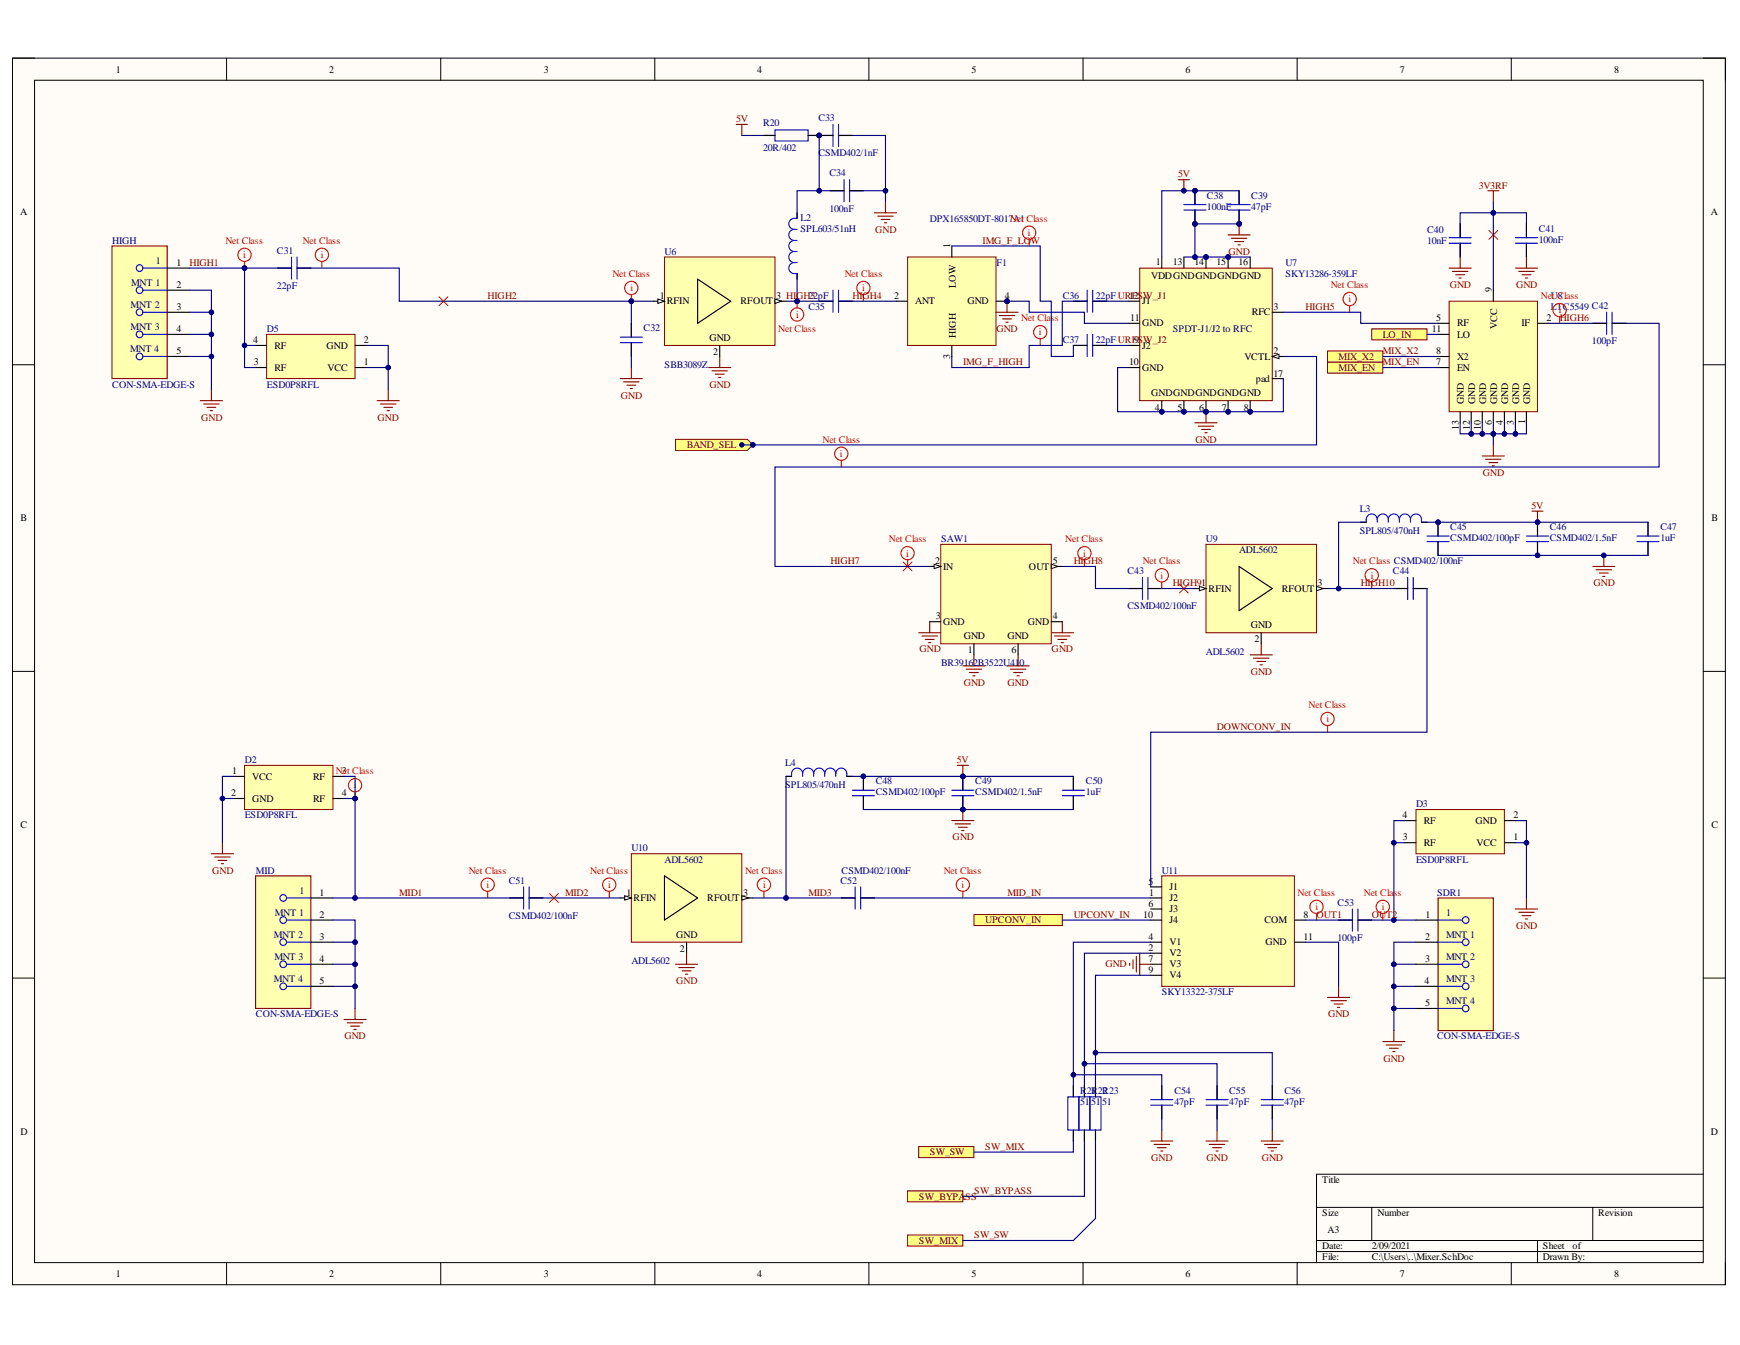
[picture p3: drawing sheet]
<svg xmlns="http://www.w3.org/2000/svg" width="279mm" height="216mm" viewBox="0 0 279 216" stroke-linecap="round" stroke-linejoin="round" font-family="sans-serif">
<defs><g id="words">
<g font-size="1.6">
<text x="18.6" y="11.7">1</text>
<text x="52.8" y="11.7">2</text>
<text x="87.4" y="11.7">3</text>
<text x="121.6" y="11.7">4</text>
<text x="156" y="11.7">5</text>
<text x="190.3" y="11.7">6</text>
<text x="224.8" y="11.7">7</text>
<text x="259.2" y="11.7">8</text>
<text x="3.2" y="34.5">A</text>
<text x="274.7" y="34.5">A</text>
<text x="152.5" y="39.8" transform="rotate(-90 152.5 39.8)">1</text>
<text x="28.3" y="42.7">1</text>
<text x="28.3" y="46.2">2</text>
<text x="153.5" y="46.2" transform="rotate(-90 153.5 46.2)">LOW</text>
<text x="184.8" y="44.8">VDDGNDGNDGNDGND</text>
<text x="185.6" y="42.5">1</text>
<text x="188.3" y="42.5">13</text>
<text x="191.8" y="42.5">14</text>
<text x="195.3" y="42.5">15</text>
<text x="198.9" y="42.5">16</text>
<text x="239.6" y="46.9" transform="rotate(-90 239.6 46.9)">9</text>
<text x="28.3" y="49.8">3</text>
<text x="28.3" y="53.3">4</text>
<text x="106" y="48">1</text>
<text x="107.1" y="48.9">RFIN</text>
<text x="118.9" y="48.9">RFOUT</text>
<text x="124.6" y="48">3 HIGH232pF</text>
<text x="143.6" y="48">2</text>
<text x="147" y="48.9">ANT</text>
<text x="155.3" y="48.9">GND</text>
<text x="161.3" y="48">4</text>
<text x="181.5" y="51.6">11</text>
<text x="183.4" y="52.4">GND</text>
<text x="183.4" y="48.9">J1</text>
<text x="201" y="50.6">RFC</text>
<text x="204.5" y="49.8">3</text>
<text x="229.9" y="53.3">11</text>
<text x="230.6" y="51.6">5</text>
<text x="234" y="52.4">RF</text>
<text x="240.4" y="52.8" transform="rotate(-90 240.4 52.8)">VCC</text>
<text x="244.3" y="52.4">IF</text>
<text x="248.4" y="51.6">2</text>
<text x="28.3" y="56.9">5</text>
<text x="40.7" y="55.1">4</text>
<text x="40.8" y="58.7">3</text>
<text x="44.1" y="59.5">RF</text>
<text x="44.1" y="56">RF</text>
<text x="52.4" y="56">GND</text>
<text x="52.6" y="59.5">VCC</text>
<text x="58.4" y="58.7">1</text>
<text x="58.4" y="55.1">2</text>
<text x="113.9" y="54.7">GND</text>
<text x="114.5" y="57.1">2</text>
<text x="152.5" y="57.6" transform="rotate(-90 152.5 57.6)">3</text>
<text x="153.5" y="54.2" transform="rotate(-90 153.5 54.2)">HIGH</text>
<text x="181.3" y="58.7">10</text>
<text x="183.4" y="56">J2</text>
<text x="183.4" y="59.5">GND</text>
<text x="199.8" y="57.7">VCTL</text>
<text x="204.5" y="56.9">2</text>
<text x="230.6" y="56.9">8</text>
<text x="230.6" y="58.7">7</text>
<text x="234" y="54.2">LO</text>
<text x="234" y="57.7">X2</text>
<text x="234" y="59.5">EN</text>
<text x="184.8" y="63.6">GNDGNDGNDGNDGND</text>
<text x="185.4" y="65.9">4</text>
<text x="189.1" y="65.9">5</text>
<text x="192.5" y="65.9">6</text>
<text x="196.2" y="65.9">7</text>
<text x="199.7" y="65.9">8</text>
<text x="201.7" y="61.3">pad</text>
<text x="204.5" y="60.4">17</text>
<text x="235.1" y="64.8" transform="rotate(-90 235.1 64.8)">GND</text>
<text x="236.9" y="64.8" transform="rotate(-90 236.9 64.8)">GND</text>
<text x="238.6" y="64.8" transform="rotate(-90 238.6 64.8)">GND</text>
<text x="240.4" y="64.8" transform="rotate(-90 240.4 64.8)">GND</text>
<text x="242.2" y="64.8" transform="rotate(-90 242.2 64.8)">GND</text>
<text x="244" y="64.8" transform="rotate(-90 244 64.8)">GND</text>
<text x="245.7" y="64.8" transform="rotate(-90 245.7 64.8)">GND</text>
<text x="234.2" y="69" transform="rotate(-90 234.2 69)">13</text>
<text x="236" y="69.1" transform="rotate(-90 236 69.1)">12</text>
<text x="237.8" y="69.1" transform="rotate(-90 237.8 69.1)">10</text>
<text x="239.6" y="68.2" transform="rotate(-90 239.6 68.2)">6</text>
<text x="241.3" y="68.2" transform="rotate(-90 241.3 68.2)">4</text>
<text x="243.1" y="68.2" transform="rotate(-90 243.1 68.2)">3</text>
<text x="244.9" y="68.1" transform="rotate(-90 244.9 68.1)">1</text>
<text x="3.3" y="83.7">B</text>
<text x="274.8" y="83.7">B</text>
<text x="150.2" y="90.5">2</text>
<text x="151.4" y="91.5">IN</text>
<text x="165.2" y="91.5">OUT</text>
<text x="169" y="90.5">5</text>
<text x="194.1" y="95">RFIN</text>
<text x="205.8" y="95">RFOUT</text>
<text x="211.6" y="94.1">3</text>
<text x="150.3" y="99.4">3</text>
<text x="151.4" y="100.3">GND</text>
<text x="165.1" y="100.3">GND</text>
<text x="169" y="99.4">4</text>
<text x="200.8" y="100.8">GND</text>
<text x="154.7" y="102.6">GND</text>
<text x="155.4" y="104.9">1</text>
<text x="161.8" y="102.6">GND</text>
<text x="162.4" y="104.9">6</text>
<text x="201.4" y="103.1">2</text>
<text x="37.3" y="124.3">1</text>
<text x="40.5" y="125.2">VCC</text>
<text x="50.3" y="125.2">RF</text>
<text x="37.1" y="127.8">2</text>
<text x="40.5" y="128.7">GND</text>
<text x="50.3" y="128.7">RF</text>
<text x="54.9" y="127.8">4</text>
<text x="225.2" y="131.4">4</text>
<text x="243" y="131.4">2</text>
<text x="3.3" y="132.9">C</text>
<text x="225.3" y="134.9">3</text>
<text x="228.7" y="135.8">RF</text>
<text x="228.7" y="132.3">RF</text>
<text x="236.9" y="132.3">GND</text>
<text x="237.1" y="135.8">VCC</text>
<text x="243" y="134.9">1</text>
<text x="274.8" y="132.9">C</text>
<text x="51.3" y="143.8">1</text>
<text x="100.6" y="143.8">1</text>
<text x="119.3" y="143.8">3</text>
<text x="184.4" y="142">5</text>
<text x="184.5" y="143.8">1</text>
<text x="187.8" y="142.9">J1</text>
<text x="51.3" y="147.3">2</text>
<text x="101.7" y="144.6">RFIN</text>
<text x="113.6" y="144.6">RFOUT</text>
<text x="183.6" y="147.3">10</text>
<text x="184.4" y="145.6">6</text>
<text x="187.8" y="144.6">J2</text>
<text x="187.8" y="146.4">J3</text>
<text x="187.8" y="148.2">J4</text>
<text x="203" y="148.2">COM</text>
<text x="209.3" y="147.3">8</text>
<text x="228.9" y="147.3">1</text>
<text x="51.3" y="150.9">3</text>
<text x="51.3" y="154.4">4</text>
<text x="108.6" y="150.5">GND</text>
<text x="109.2" y="152.8">2</text>
<text x="184.4" y="152.7">2</text>
<text x="184.4" y="150.9">4</text>
<text x="184.4" y="154.4">7</text>
<text x="187.8" y="153.5">V2</text>
<text x="187.8" y="151.7">V1</text>
<text x="187.8" y="155.3">V3</text>
<text x="203.2" y="151.7">GND</text>
<text x="209.3" y="150.9">11</text>
<text x="228.8" y="150.9">2</text>
<text x="228.8" y="154.4">3</text>
<text x="51.3" y="158">5</text>
<text x="184.4" y="156.2">9</text>
<text x="187.8" y="157.1">V4</text>
<text x="228.7" y="158">4</text>
<text x="228.8" y="161.5">5</text>
<text x="3.3" y="182.2">D</text>
<text x="274.7" y="182.2">D</text>
<text x="212.3" y="189.9">Title</text>
<text x="212.3" y="195.2">Size</text>
<text x="213.2" y="197.9">A3</text>
<text x="221.2" y="195.2">Number</text>
<text x="256.6" y="195.2">Revision</text>
<text x="212.3" y="200.5">Date:</text>
<text x="212.3" y="202.3">File:</text>
<text x="220.3" y="200.5">2/09/2021</text>
<text x="220.3" y="202.3">C:\Users\..\Mixer.SchDoc</text>
<text x="247.8" y="200.5">Sheet</text>
<text x="247.8" y="202.3">Drawn By:</text>
<text x="252.5" y="200.5">of</text>
<text x="18.6" y="205">1</text>
<text x="52.8" y="205">2</text>
<text x="87.4" y="205">3</text>
<text x="121.6" y="205">4</text>
<text x="156" y="205">5</text>
<text x="190.3" y="205">6</text>
<text x="224.8" y="205">7</text>
<text x="259.2" y="205">8</text>
</g>
<g font-size="1.6" fill="#800000">
<text x="118.2" y="19.6">5V</text>
<text x="189.2" y="28.5">5V</text>
<text x="237.4" y="30.3">3V3RF</text>
<text x="140.5" y="37.4">GND</text>
<text x="157.8" y="39.1">IMG_F_LOW</text>
<text x="197.3" y="40.9">GND</text>
<text x="30.4" y="42.7">HIGH1</text>
<text x="232.8" y="46.2">GND</text>
<text x="243.4" y="46.2">GND</text>
<text x="78.3" y="48">HIGH2</text>
<text x="136.9" y="48">HIGH4</text>
<text x="160" y="53.3">GND</text>
<text x="209.6" y="49.8">HIGH5</text>
<text x="250.5" y="51.6">HIGH6</text>
<text x="154.7" y="58.7">IMG_F_HIGH</text>
<text x="215" y="59.5">MIX_EN</text>
<text x="215" y="57.7">MIX_X2</text>
<text x="222.1" y="54.2">LO_IN</text>
<text x="222.1" y="56.9">MIX_X2</text>
<text x="222.1" y="58.7">MIX_EN</text>
<text x="99.7" y="64">GND</text>
<text x="113.9" y="62.2">GND</text>
<text x="32.3" y="67.5">GND</text>
<text x="60.6" y="67.5">GND</text>
<text x="110.3" y="71.9">BAND_SEL</text>
<text x="192" y="71.1">GND</text>
<text x="238.1" y="76.3">GND</text>
<text x="245.9" y="81.7">5V</text>
<text x="133.4" y="90.5">HIGH7</text>
<text x="172.4" y="90.5">HIGH8</text>
<text x="188.3" y="94.1">HIGH91</text>
<text x="218.5" y="94.1">HIGH10</text>
<text x="255.9" y="94.1">GND</text>
<text x="147.6" y="104.7">GND</text>
<text x="168.9" y="104.7">GND</text>
<text x="154.7" y="110.1">GND</text>
<text x="161.8" y="110.1">GND</text>
<text x="200.8" y="108.3">GND</text>
<text x="195.4" y="117.2">DOWNCONV_IN</text>
<text x="153.6" y="122.5">5V</text>
<text x="153" y="134.9">GND</text>
<text x="34.1" y="140.2">GND</text>
<text x="64.1" y="143.8">MID1</text>
<text x="90.7" y="143.8">MID2</text>
<text x="129.8" y="143.8">MID3</text>
<text x="161.8" y="143.8">MID_IN</text>
<text x="158.2" y="148.2">UPCONV_IN</text>
<text x="172.4" y="147.3">UPCONV_IN</text>
<text x="211.4" y="147.3">OUT1</text>
<text x="220.3" y="147.3">OUT2</text>
<text x="243.4" y="149.1">GND</text>
<text x="177.5" y="155.3">GND</text>
<text x="108.6" y="158">GND</text>
<text x="55.3" y="166.9">GND</text>
<text x="213.3" y="163.3">GND</text>
<text x="222.1" y="170.4">GND</text>
<text x="149.3" y="185.5">SW_SW</text>
<text x="158.2" y="184.6">SW_MIX</text>
<text x="156.4" y="191.7">SW_BYPASS</text>
<text x="184.8" y="186.4">GND</text>
<text x="193.7" y="186.4">GND</text>
<text x="202.6" y="186.4">GND</text>
<text x="147.6" y="192.6">SW_BYPASS</text>
<text x="147.6" y="199.7">SW_MIX</text>
<text x="156.4" y="198.7">SW_SW</text>
</g>
<g font-size="1.6" fill="#000080">
<text x="122.5" y="20.3">R20</text>
<text x="131.4" y="19.4">C33</text>
<text x="122.5" y="24.3">20R/402</text>
<text x="131.4" y="25.1">CSMD402/1nF</text>
<text x="133.2" y="28.3">C34</text>
<text x="128.5" y="35.4">L2</text>
<text x="133.2" y="34">100nF</text>
<text x="149.3" y="35.6">DPX165850DT-8017NAe1t Class</text>
<text x="193.8" y="31.9">C38</text>
<text x="193.8" y="33.6">100nF</text>
<text x="200.9" y="31.9">C39</text>
<text x="200.9" y="33.6">47pF</text>
<text x="18" y="39.1">HIGH</text>
<text x="44.5" y="40.7">C31</text>
<text x="106.7" y="40.9">U6</text>
<text x="128.5" y="37.2">SPL603/51nH</text>
<text x="229.2" y="37.4">C40</text>
<text x="229.2" y="39.1">10nF</text>
<text x="247.1" y="37.2">C41</text>
<text x="247.1" y="39">100nF</text>
<text x="21.1" y="45.9">MNT 1</text>
<text x="25" y="42.3">1</text>
<text x="44.5" y="46.4">22pF</text>
<text x="160" y="42.7">F1</text>
<text x="206.4" y="42.7">U7</text>
<text x="206.4" y="44.5">SKY13286-359LF</text>
<text x="21" y="49.4">MNT 2</text>
<text x="21" y="52.9">MNT 3</text>
<text x="42.9" y="53.3">D5</text>
<text x="103.3" y="53.2">C32</text>
<text x="129.8" y="49.8">C35</text>
<text x="170.6" y="48">C36</text>
<text x="176" y="48">22pF UR1F2SW_J1</text>
<text x="188.3" y="53.3">SPDT-J1/J2 to RFC</text>
<text x="249" y="49.8">LTC5549 C42</text>
<text x="20.9" y="56.5">MNT 4</text>
<text x="106.7" y="59">SBB3089Z</text>
<text x="170.6" y="55.1">C37</text>
<text x="176" y="55.1">22pF URF9SW_J2</text>
<text x="255.6" y="55.3">100pF</text>
<text x="18" y="62.2">CON-SMA-EDGE-S</text>
<text x="42.9" y="62.2">ESD0P8RFL</text>
<text x="218.3" y="82.2">L3</text>
<text x="151.1" y="87">SAW1</text>
<text x="193.6" y="87">U9</text>
<text x="199" y="88.8">ADL5602</text>
<text x="218.3" y="85.8">SPL805/470nH</text>
<text x="232.9" y="85">C45</text>
<text x="232.9" y="86.8">CSMD402/100pF</text>
<text x="248.9" y="85">C46</text>
<text x="248.9" y="86.8">CSMD402/1.5nF</text>
<text x="266.6" y="85">C47</text>
<text x="266.6" y="86.8">1uF</text>
<text x="181" y="92.1">C43</text>
<text x="223.7" y="92.1">C44</text>
<text x="181" y="97.8">CSMD402/100nF</text>
<text x="151.1" y="106.8">BR39162B3522U410</text>
<text x="193.6" y="105.1">ADL5602</text>
<text x="39.3" y="122.5">D2</text>
<text x="126.1" y="122.9">L4</text>
<text x="140.6" y="125.9">C48</text>
<text x="156.6" y="125.9">C49</text>
<text x="174.4" y="125.9">C50</text>
<text x="39.3" y="131.4">ESD0P8RFL</text>
<text x="126.1" y="126.5">SPL805/470nH</text>
<text x="140.6" y="127.6">CSMD402/100pF</text>
<text x="156.6" y="127.6">CSMD402/1.5nF</text>
<text x="174.4" y="127.6">1uF</text>
<text x="227.4" y="129.6">D3</text>
<text x="101.4" y="136.7">U10</text>
<text x="41.1" y="140.2">MID</text>
<text x="48.1" y="143.4">1</text>
<text x="81.7" y="141.8">C51</text>
<text x="106.7" y="138.5">ADL5602</text>
<text x="135" y="141.8">C52</text>
<text x="135.1" y="140.2">CSMD402/100nF</text>
<text x="186.5" y="140.2">U11</text>
<text x="227.4" y="138.5">ESD0P8RFL</text>
<text x="230.8" y="143.8">SDR1</text>
<text x="44.1" y="147">MNT 1</text>
<text x="81.7" y="147.5">CSMD402/100nF</text>
<text x="214.8" y="145.4">C53</text>
<text x="232.2" y="147">1</text>
<text x="44" y="150.5">MNT 2</text>
<text x="44.1" y="154.1">MNT 3</text>
<text x="101.4" y="154.8">ADL5602</text>
<text x="214.8" y="151.1">100pF</text>
<text x="232.2" y="150.5">MNT 1</text>
<text x="232.2" y="154.1">MNT 2</text>
<text x="44" y="157.6">MNT 4</text>
<text x="186.5" y="159.8">SKY13322-375LF</text>
<text x="232.2" y="157.6">MNT 3</text>
<text x="232.2" y="161.2">MNT 4</text>
<text x="41.1" y="163.3">CON-SMA-EDGE-S</text>
<text x="230.8" y="166.9">CON-SMA-EDGE-S</text>
<text x="173.4" y="175.6">R2R2R23</text>
<text x="173.4" y="177.3">51</text>
<text x="175.2" y="177.3">51</text>
<text x="175.3" y="175.6">1</text>
<text x="177" y="177.3">51</text>
<text x="177.1" y="175.6">2</text>
<text x="188.6" y="175.6">C54</text>
<text x="188.6" y="177.3">47pF</text>
<text x="197.4" y="175.6">C55</text>
<text x="197.4" y="177.3">47pF</text>
<text x="206.2" y="175.6">C56</text>
<text x="206.2" y="177.3">47pF</text>
</g>
<g font-size="1.6" fill="#f00">
<text x="36.2" y="39.1">Net Class</text>
<text x="39.1" y="41.4">i</text>
<text x="48.6" y="39.1">Net Class</text>
<text x="51.5" y="41.4">i</text>
<text x="165.1" y="37.9">i</text>
<text x="98.3" y="44.5">Net Class</text>
<text x="101.2" y="46.7">i</text>
<text x="135.6" y="44.5">Net Class</text>
<text x="138.4" y="46.7">i</text>
<text x="213.7" y="46.2">Net Class</text>
<text x="125" y="53.3">Net Class</text>
<text x="127.9" y="51">i</text>
<text x="164" y="51.6">Net Class</text>
<text x="166.8" y="53.8">i</text>
<text x="216.6" y="48.5">i</text>
<text x="247.4" y="48">NeUClass</text>
<text x="249.2" y="48">t 8</text>
<text x="250.3" y="50.3">i</text>
<text x="132.1" y="71.1">Net Class</text>
<text x="134.9" y="73.4">i</text>
<text x="142.7" y="87">Net Class</text>
<text x="145.5" y="89.3">i</text>
<text x="171.1" y="87">Net Class</text>
<text x="173.9" y="89.3">i</text>
<text x="183.5" y="90.5">Net Class</text>
<text x="186.4" y="92.9">i</text>
<text x="217.2" y="90.5">Net Class CSMD402/100nF</text>
<text x="220.1" y="92.9">i</text>
<text x="210.1" y="113.6">Net Class</text>
<text x="213" y="115.9">i</text>
<text x="53.9" y="124.3">N3et Class</text>
<text x="56.8" y="126.5">i</text>
<text x="75.3" y="140.2">Net Class</text>
<text x="78.1" y="142.5">i</text>
<text x="94.8" y="140.2">Net Class</text>
<text x="97.7" y="142.5">i</text>
<text x="119.7" y="140.2">Net Class</text>
<text x="122.5" y="142.5">i</text>
<text x="151.5" y="140.2">Net Class</text>
<text x="154.4" y="142.5">i</text>
<text x="208.4" y="143.8">Net Class</text>
<text x="219" y="143.8">Net Class</text>
<text x="211.2" y="146.1">i</text>
<text x="221.9" y="146.1">i</text>
</g>
</g></defs>
<path d="M2 9.3h275.1v196.9h-275.1z" fill-rule="evenodd" fill="#fffcf8"/>
<path d="M2 9.3h275.1v196.9h-275.1z" fill="none" stroke="#000" stroke-width=".16"/>
<path d="M5.5 12.9h268v189.8h-268z" fill-rule="evenodd" fill="#fffcf8"/>
<g fill="none" stroke="#000" stroke-width=".16">
<path d="M2 9.3h3.5M5.5 12.9h268v189.8h-268zM36.4 9.3v3.6M70.8 9.3v3.6M105.1 9.3v3.6M139.5 9.3v3.6M173.9 9.3v3.6M208.3 9.3v3.6M242.7 9.3v3.6M273.5 9.3h3.6v3.6M2 58.6h3.5M273.5 58.6h3.6"/>
<path d="M2 107.8h3.5M273.5 107.8h3.6M2 157h3.5M273.5 157h3.6M211.4 193.8h62.1M211.4 199.1h62.1M220.3 193.8v5.3M246.9 199.1v3.6M255.8 193.8v5.3M273.5 188.5h-62.1v14.2M36.4 202.7v3.5M70.8 202.7v3.5"/>
<path d="M105.2 202.7v3.5M139.5 202.7v3.5M173.9 202.7v3.5M208.3 202.7v3.5M211.4 200.9h62.1M242.7 202.7v3.5M277.1 202.7v3.5"/>
</g>
<path d="M238.9 30.6h1.8M239.8 30.6v1.8M238 73.2h3.6M238.5 73.7h2.5M239.1 74.3h1.4M239.6 74.8h.4M239.8 71.4v1.8" fill="none" stroke="#800000" stroke-width=".18"/>
<path d="M232.7 48.3h14.2v17.8h-14.2z" fill-rule="evenodd" fill="#ffffb0"/>
<path d="M232.7 48.3h14.2v17.8h-14.2z" fill="none" stroke="#800000" stroke-width=".16"/>
<g fill="none" stroke="#000" stroke-width=".18">
<path d="M234.5 35.9v2.3M234.5 39v2.3M245.1 35.9v2.3M245.1 39v2.3M230.9 53.7h1.8M230.9 57.2h1.8M230.9 59h1.8M230.9 51.9h1.8M239.8 46.6v1.7M246.9 51.9h1.8M234.5 66.1v1.8M236.2 66.1v1.8"/>
<path d="M238 66.1v1.8M239.8 66.1v1.8M241.6 66.1v1.8M243.3 66.1v1.8M245.1 66.1v1.8"/>
</g>
<path d="M232.7 38.2h3.5M232.7 39h3.5M234.5 35.9v2.3M234.5 39v2.3M243.3 38.2h3.6M243.3 39h3.6M245.1 35.9v2.3M245.1 39v2.3" fill="none" stroke="#00f" stroke-width=".18"/>
<path d="M232.7 43h3.5M233.2 43.6h2.5M233.8 44.1h1.4M234.3 44.6h.3M234.5 41.3v1.7M243.3 43h3.6M243.9 43.6h2.5M244.4 44.1h1.4M244.9 44.6h.4M245.1 41.3v1.7" fill="none" stroke="#800000" stroke-width=".18"/>
<path d="M220.3 52.8h8.8v1.8h-8.8z" fill-rule="evenodd" fill="#ffff80"/>
<path d="M220.3 52.8h8.8v1.8h-8.8z" fill="none" stroke="#800000" stroke-width=".16"/>
<path d="M44.6 43h2.2M46.8 41.3v3.5M47.7 41.3v3.5M47.7 43h2.2M255.8 51.9h2.2M258 50.1v3.6M258.9 50.1v3.6M258.9 51.9h2.2M214.9 147.7h2.3M217.2 145.9v3.6M218 145.9v3.6M218 147.7h2.3" fill="none" stroke="#00f" stroke-width=".18"/>
<path d="M44.6 43h2.2M47.7 43h2.2M255.8 51.9h2.2M258.9 51.9h2.2M214.9 147.7h2.3M218 147.7h2.3" fill="none" stroke="#000" stroke-width=".18"/>
<path d="M186.5 140.6h21.3v17.7h-21.3z" fill-rule="evenodd" fill="#ffffb0"/>
<path d="M186.5 140.6h21.3v17.7h-21.3z" fill="none" stroke="#800000" stroke-width=".16"/>
<path d="M184.8 144.1h1.7M184.8 142.4h1.7M184.8 145.9h1.7M184.8 147.7h1.7M184.8 153h1.7M184.8 151.2h1.7M184.8 154.8h1.7M184.8 156.6h1.7M207.8 147.7h1.8M207.8 151.2h1.8" fill="none" stroke="#000" stroke-width=".18"/>
<path d="M156.4 146.8h14.2v1.8h-14.2z" fill-rule="evenodd" fill="#ffff80"/>
<path d="M156.4 146.8h14.2v1.8h-14.2z" fill="none" stroke="#800000" stroke-width=".16"/>
<g fill="none" stroke="#800000" stroke-width=".18">
<path d="M181.4 154.6v.4M181.9 154.1v1.4M182.5 153.5v2.5M183 153v3.6M183 154.8h1.8M214.9 158.3v1.8M213.2 160.1h3.5M213.7 160.6h2.5M214.2 161.2h1.5M214.8 161.7h.3M184.8 183.2h3.5M185.3 183.7h2.5"/>
<path d="M185.8 184.2h1.5M186.4 184.8h.3M186.5 181.4v1.8M193.7 183.2h3.5M194.2 183.7h2.5M194.7 184.2h1.4M195.2 184.8h.4M195.4 181.4v1.8M202.5 183.2h3.6M203.1 183.7h2.4M203.6 184.2h1.4M204.1 184.8h.4"/>
<path d="M204.3 181.4v1.8"/>
</g>
<path d="M184.8 176.5h3.5M184.8 177.4h3.5M186.5 174.3v2.2M186.5 177.4v2.2M193.7 176.5h3.5M193.7 177.4h3.5M195.4 174.3v2.2M195.4 177.4v2.2M202.5 176.5h3.6M202.5 177.4h3.6M204.3 174.3v2.2M204.3 177.4v2.2" fill="none" stroke="#00f" stroke-width=".18"/>
<path d="M186.5 174.3v2.2M186.5 177.4v2.2M195.4 174.3v2.2M195.4 177.4v2.2M204.3 174.3v2.2M204.3 177.4v2.2" fill="none" stroke="#000" stroke-width=".18"/>
<path d="M39.3 122.9h14.2v7h-14.2z" fill-rule="evenodd" fill="#ffffb0"/>
<path d="M39.3 122.9h14.2v7h-14.2z" fill="none" stroke="#800000" stroke-width=".16"/>
<path d="M37.5 124.6h1.8M37.5 128.2h1.8M53.5 124.6h1.7M53.5 128.2h1.7" fill="none" stroke="#000" stroke-width=".18"/>
<path d="M33.9 137h3.6M34.5 137.6h2.5M35 138.1h1.4M35.5 138.6h.4M35.7 135.3v1.7" fill="none" stroke="#800000" stroke-width=".18"/>
<path d="M227.4 130h14.2v7.1h-14.2z" fill-rule="evenodd" fill="#ffffb0"/>
<path d="M227.4 130h14.2v7.1h-14.2z" fill="none" stroke="#800000" stroke-width=".16"/>
<path d="M225.6 135.3h1.8M225.6 131.7h1.8M241.6 135.3h1.7M241.6 131.7h1.7" fill="none" stroke="#000" stroke-width=".18"/>
<path d="M243.3 145.9h3.6M243.9 146.4h2.5M244.4 147h1.4M244.9 147.5h.4M245.1 144.1v1.8" fill="none" stroke="#800000" stroke-width=".18"/>
<path d="M42.8 53.7h14.2v7.1h-14.2z" fill-rule="evenodd" fill="#ffffb0"/>
<path d="M42.8 53.7h14.2v7.1h-14.2z" fill="none" stroke="#800000" stroke-width=".16"/>
<g fill="none" stroke="#000" stroke-width=".18">
<path d="M41 59h1.8M41 55.5h1.8M57 59h1.8M57 55.5h1.8M101.4 51.9v2.2M101.4 55v2.2M131.5 48.3h2.3M134.6 48.3h2.3M172.4 174.3v1.8M174.1 174.3v1.8M175.9 174.3v1.8M172.4 181.4v1.8"/>
<path d="M174.1 181.4v1.8M175.9 181.4v1.8"/>
</g>
<g fill="none" stroke="#800000" stroke-width=".18">
<path d="M140.4 34.2h3.6M140.9 34.7h2.5M141.5 35.2h1.4M142 35.8h.4M142.2 32.4v1.8M101.4 59v1.8M113.8 59h3.5M114.3 59.5h2.5M115.6 57.2v1.8M60.6 64.3h3.5M61.1 64.8h2.5M61.6 65.4h1.4"/>
<path d="M62.2 65.9h.3M62.3 62.5v1.8M99.6 60.8h3.5M100.1 61.3h2.5M100.7 61.8h1.4M101.2 62.4h.4M114.9 60.1h1.4M115.4 60.6h.3"/>
</g>
<g fill="none" stroke="#00f" stroke-width=".18">
<path d="M99.6 54.1h3.5M99.6 55h3.5M101.4 51.9v2.2M101.4 55v2.2M131.5 48.3h2.3M133.8 46.6v3.5M134.6 46.6v3.5M134.6 48.3h2.3M171.5 176.1h1.7v5.3h-1.7zM172.4 174.3v1.8M173.2 176.1h1.8v5.3h-1.8zM174.1 174.3v1.8"/>
<path d="M175 176.1h1.8v5.3h-1.8zM175.9 174.3v1.8M172.4 181.4v1.8M174.1 181.4v1.8M175.9 181.4v1.8"/>
</g>
<g fill="none" stroke="#f00" stroke-width=".18">
<path d="M39.3 42v1"/>
<circle cx="39.3" cy="40.9" r="1.07"/>
</g>
<circle cx="39.3" cy="43" r=".35" fill="#000080"/>
<circle cx="39.3" cy="43" r=".35" fill="none" stroke="#000080" stroke-width=".16"/>
<g fill="none" stroke="#f00" stroke-width=".18">
<path d="M51.7 42v1M101.4 47.3v1"/>
<circle cx="51.7" cy="40.9" r="1.06"/>
<circle cx="101.4" cy="46.2" r="1.07"/>
</g>
<circle cx="101.4" cy="48.4" r=".36" fill="#000080"/>
<circle cx="101.4" cy="48.4" r=".36" fill="none" stroke="#000080" stroke-width=".16"/>
<g fill="none" stroke="#f00" stroke-width=".18">
<path d="M128 48.3v1.1"/>
<circle cx="128" cy="50.5" r="1.06"/>
</g>
<circle cx="128" cy="48.4" r=".36" fill="#000080"/>
<circle cx="128" cy="48.4" r=".36" fill="none" stroke="#000080" stroke-width=".16"/>
<g fill="none" stroke="#f00" stroke-width=".18">
<path d="M216.7 49.1v1M250.4 50.8v1.1M135.1 73.9v1.1M57 127.1v1.1"/>
<circle cx="216.7" cy="48" r="1.06"/>
<circle cx="250.4" cy="49.8" r="1.07"/>
<circle cx="135.1" cy="72.8" r="1.06"/>
<circle cx="57" cy="126" r="1.07"/>
</g>
<circle cx="57" cy="128.2" r=".36" fill="#000080"/>
<circle cx="57" cy="128.2" r=".36" fill="none" stroke="#000080" stroke-width=".16"/>
<g fill="none" stroke="#f00" stroke-width=".18">
<path d="M174.1 89.9v1M186.5 93.4v1.1M220.3 93.4v1.1M213.2 116.5v1M78.3 143.1v1M211.4 146.6v1.1M222 146.6v1.1"/>
<circle cx="174.1" cy="88.8" r="1.07"/>
<circle cx="186.6" cy="92.3" r="1.06"/>
<circle cx="220.3" cy="92.3" r="1.07"/>
<circle cx="213.2" cy="115.4" r="1.06"/>
<circle cx="78.3" cy="142" r="1.07"/>
<circle cx="211.4" cy="145.6" r="1.06"/>
<circle cx="222" cy="145.6" r="1.06"/>
</g>
<g fill="none" stroke="#800000" stroke-width=".18">
<path d="M149.3 99.8v1.8M170.6 99.8v1.8M147.5 101.6h3.6M148 102.1h2.5M148.6 102.6h1.4M149.1 103.2h.4M154.6 106.9h3.6M155.1 107.4h2.5M155.7 108h1.4M156.2 108.5h.4M156.4 105.1v1.8M161.7 106.9h3.6"/>
<path d="M162.2 107.4h2.5M162.8 108h1.4M163.3 108.5h.4M163.5 105.1v1.8M168.8 101.6h3.6M169.3 102.1h2.5M169.9 102.6h1.4M170.4 103.2h.4M200.7 105.1h3.6M201.3 105.6h2.5M201.8 106.2h1.4M202.3 106.7h.4"/>
<path d="M202.5 103.3v1.8"/>
</g>
<g fill="none" stroke="#00f" stroke-width=".18">
<path d="M181.2 94.5h2.3M183.5 92.7v3.5M184.3 92.7v3.5M184.3 94.5h2.2M221.2 83.4a.89 .89 0 0 1 .8-.9 .89 .89 0 0 1 .9 .9M221.2 83.4a.89 .89 0 0 0-.9-.9 .89 .89 0 0 0-.9 .9v.4h-.9M221.2 83.4v.4M222.9 83.4a.89 .89 0 0 1 .9-.9 .89 .89 0 0 1 .9 .9M222.9 83.4v.4M223.8 94.5h2.2M224.7 83.4a.89 .89 0 0 1 .9-.9 .89 .89 0 0 1 .9 .9M224.7 83.4v.4"/>
<path d="M226 92.7v3.5M226.5 83.4a.89 .89 0 0 1 .9-.9 .89 .89 0 0 1 .9 .9v.4h.8M226.5 83.4v.4M226.9 94.5h2.2M226.9 92.7v3.5"/>
</g>
<path d="M181.2 94.5h2.3M184.3 94.5h2.2M218.5 83.8h.9M223.8 94.5h2.2M226.9 94.5h2.2M228.3 83.8h.8" fill="none" stroke="#000" stroke-width=".18"/>
<circle cx="230.9" cy="83.8" r=".35" fill="#000080"/>
<circle cx="230.9" cy="83.8" r=".35" fill="none" stroke="#000080" stroke-width=".16"/>
<path d="M229.1 86.9h3.6M229.1 86h3.6M230.9 83.8v2.2M230.9 86.9v2.3" fill="none" stroke="#00f" stroke-width=".18"/>
<path d="M230.9 83.8v2.2" fill="none" stroke="#000" stroke-width=".18"/>
<circle cx="230.9" cy="83.8" r=".35" fill="#000080"/>
<circle cx="230.9" cy="83.8" r=".35" fill="none" stroke="#000080" stroke-width=".16"/>
<path d="M230.9 86.9v2.3" fill="none" stroke="#000" stroke-width=".18"/>
<circle cx="246.9" cy="83.8" r=".35" fill="#000080"/>
<circle cx="246.9" cy="83.8" r=".35" fill="none" stroke="#000080" stroke-width=".16"/>
<circle cx="246.9" cy="89.2" r=".35" fill="#000080"/>
<circle cx="246.9" cy="89.2" r=".35" fill="none" stroke="#000080" stroke-width=".16"/>
<path d="M245.1 86.9h3.6M245.1 86h3.6M246.9 83.8v2.2M246.9 86.9v2.3" fill="none" stroke="#00f" stroke-width=".18"/>
<path d="M246.9 83.8v2.2" fill="none" stroke="#000" stroke-width=".18"/>
<circle cx="246.9" cy="83.8" r=".35" fill="#000080"/>
<circle cx="246.9" cy="83.8" r=".35" fill="none" stroke="#000080" stroke-width=".16"/>
<path d="M246.9 86.9v2.3" fill="none" stroke="#000" stroke-width=".18"/>
<circle cx="246.9" cy="89.2" r=".35" fill="#000080"/>
<circle cx="246.9" cy="89.2" r=".35" fill="none" stroke="#000080" stroke-width=".16"/>
<path d="M262.9 86h3.5M262.9 86.9h3.5M264.6 83.8v2.2M264.6 86.9v2.3" fill="none" stroke="#00f" stroke-width=".18"/>
<path d="M264.6 83.8v2.2M264.6 86.9v2.3" fill="none" stroke="#000" stroke-width=".18"/>
<path d="M255.8 90.9h3.5M256.3 91.5h2.5M256.8 92h1.4M257.4 92.5h.3M257.5 89.2v1.7" fill="none" stroke="#800000" stroke-width=".18"/>
<circle cx="257.5" cy="89.2" r=".35" fill="#000080"/>
<circle cx="257.5" cy="89.2" r=".35" fill="none" stroke="#000080" stroke-width=".16"/>
<path d="M246 82.1h1.8M246.9 82.1v1.7" fill="none" stroke="#800000" stroke-width=".18"/>
<circle cx="246.9" cy="83.8" r=".35" fill="#000080"/>
<circle cx="246.9" cy="83.8" r=".35" fill="none" stroke="#000080" stroke-width=".16"/>
<path d="M193.7 87.4h17.7v14.2h-17.7z" fill-rule="evenodd" fill="#ffffb0"/>
<path d="M193.7 87.4h17.7v14.2h-17.7z" fill="none" stroke="#800000" stroke-width=".16"/>
<path d="M191.9 94.5h1.8M199 90.9l5.3 3.6-5.3 3.5z" fill="none" stroke="#000" stroke-width=".18"/>
<path d="M192.6 94.1l1.1 .4-1.1 .3z" fill="#f8fcff"/>
<path d="M192.6 94.1l1.1 .4-1.1 .3z" fill="none" stroke="#000" stroke-width=".16"/>
<path d="M211.4 94.5h1.8M202.5 101.6v1.7" fill="none" stroke="#000" stroke-width=".18"/>
<path d="M211.4 94.1l1.1 .4-1.1 .3z" fill="#f8fcff"/>
<path d="M211.4 94.1l1.1 .4-1.1 .3z" fill="none" stroke="#000" stroke-width=".16"/>
<path d="M151.1 87.4h17.7v15.9h-17.7z" fill-rule="evenodd" fill="#ffffb0"/>
<path d="M151.1 87.4h17.7v15.9h-17.7z" fill="none" stroke="#800000" stroke-width=".16"/>
<path d="M149.3 90.9h1.8" fill="none" stroke="#000" stroke-width=".18"/>
<path d="M150 90.6l1.1 .3-1.1 .4z" fill="#f8fcff"/>
<path d="M150 90.6l1.1 .3-1.1 .4z" fill="none" stroke="#000" stroke-width=".16"/>
<path d="M149.3 99.8h1.8M168.8 99.8h1.8M168.8 90.9h1.8M156.4 103.3v1.8M163.5 103.3v1.8" fill="none" stroke="#000" stroke-width=".18"/>
<path d="M168.8 90.6l1.1 .3-1.1 .4z" fill="#f8fcff"/>
<path d="M168.8 90.6l1.1 .3-1.1 .4z" fill="none" stroke="#000" stroke-width=".16"/>
<g fill="none" stroke="#00f" stroke-width=".18">
<path d="M127.5 38.6a.89 .89 0 0 0-.8 .9 .89 .89 0 0 0 .8 .9M127.5 36.8a.89 .89 0 0 0-.8 .9 .89 .89 0 0 0 .8 .9M127.5 38.6h.5M127.5 36.8h.5M128 34.2v.8a.94 .94 0 0 0-1.2 .5 .94 .94 0 0 0 .4 1.3h.3M133.3 30.6h2.2M135.5 28.8v3.6M136.4 28.8v3.6M136.4 30.6h2.2M127.5 40.4a.88 .88 0 0 0-.8 .9 .88 .88 0 0 0 .8 .8M127.5 42.1a.89 .89 0 0 0-.8 .9 .89 .89 0 0 0 .8 .9h.5v.9M127.5 42.1h.5"/>
<path d="M127.5 40.4h.5"/>
</g>
<path d="M128 34.2v.8M133.3 30.6h2.2M136.4 30.6h2.2M128 43.9v.9" fill="none" stroke="#000" stroke-width=".18"/>
<circle cx="131.5" cy="21.7" r=".36" fill="#000080"/>
<circle cx="131.5" cy="21.7" r=".36" fill="none" stroke="#000080" stroke-width=".16"/>
<path d="M133.8 20v3.5M134.6 20v3.5M131.5 21.7h2.3M134.6 21.7h2.3" fill="none" stroke="#00f" stroke-width=".18"/>
<path d="M131.5 21.7h2.3" fill="none" stroke="#000" stroke-width=".18"/>
<circle cx="131.5" cy="21.7" r=".36" fill="#000080"/>
<circle cx="131.5" cy="21.7" r=".36" fill="none" stroke="#000080" stroke-width=".16"/>
<path d="M134.6 21.7h2.3" fill="none" stroke="#000" stroke-width=".18"/>
<circle cx="131.5" cy="21.7" r=".36" fill="#000080"/>
<circle cx="131.5" cy="21.7" r=".36" fill="none" stroke="#000080" stroke-width=".16"/>
<path d="M122.7 21.7h1.7M124.4 20.9h5.4v1.7h-5.4zM129.8 21.7h1.7" fill="none" stroke="#00f" stroke-width=".18"/>
<path d="M122.7 21.7h1.7M129.8 21.7h1.7" fill="none" stroke="#000" stroke-width=".18"/>
<circle cx="131.5" cy="21.7" r=".36" fill="#000080"/>
<circle cx="131.5" cy="21.7" r=".36" fill="none" stroke="#000080" stroke-width=".16"/>
<path d="M118.2 20h1.8M119.1 20v1.7" fill="none" stroke="#800000" stroke-width=".18"/>
<path d="M106.7 41.3h17.7v14.2h-17.7z" fill-rule="evenodd" fill="#ffffb0"/>
<path d="M106.7 41.3h17.7v14.2h-17.7z" fill="none" stroke="#800000" stroke-width=".16"/>
<path d="M104.9 48.3h1.8M112 44.8l5.3 3.5-5.3 3.6z" fill="none" stroke="#000" stroke-width=".18"/>
<path d="M105.6 48l1.1 .3-1.1 .4z" fill="#f8fcff"/>
<path d="M105.6 48l1.1 .3-1.1 .4z" fill="none" stroke="#000" stroke-width=".16"/>
<path d="M124.4 48.3h1.8" fill="none" stroke="#000" stroke-width=".18"/>
<path d="M124.4 48l1.1 .3-1.1 .4z" fill="#f8fcff"/>
<path d="M124.4 48l1.1 .3-1.1 .4z" fill="none" stroke="#000" stroke-width=".16"/>
<path d="M115.6 55.5v1.7" fill="none" stroke="#000" stroke-width=".18"/>
<g fill="none" stroke="#f00" stroke-width=".18">
<path d="M145.7 89.9v1"/>
<circle cx="145.7" cy="88.8" r="1.07"/>
</g>
<path d="M213.2 58.1h8.8v1.8h-8.8z" fill-rule="evenodd" fill="#ffff80"/>
<path d="M213.2 58.1h8.8v1.8h-8.8z" fill="none" stroke="#800000" stroke-width=".16"/>
<path d="M213.2 56.3h8.8v1.8h-8.8z" fill-rule="evenodd" fill="#ffff80"/>
<path d="M213.2 56.3h8.8v1.8h-8.8z" fill="none" stroke="#800000" stroke-width=".16"/>
<path d="M147.5 184h8.9v1.8h-8.9z" fill-rule="evenodd" fill="#ffff80"/>
<path d="M147.5 184h8.9v1.8h-8.9z" fill="none" stroke="#800000" stroke-width=".16"/>
<path d="M145.7 191.1h8.9v1.8h-8.9z" fill-rule="evenodd" fill="#ffff80"/>
<path d="M145.7 191.1h8.9v1.8h-8.9z" fill="none" stroke="#800000" stroke-width=".16"/>
<path d="M145.7 198.2h8.9v1.8h-8.9z" fill-rule="evenodd" fill="#ffff80"/>
<path d="M145.7 198.2h8.9v1.8h-8.9z" fill="none" stroke="#800000" stroke-width=".16"/>
<path d="M101.4 137h17.7v14.2h-17.7z" fill-rule="evenodd" fill="#ffffb0"/>
<path d="M101.4 137h17.7v14.2h-17.7z" fill="none" stroke="#800000" stroke-width=".16"/>
<path d="M99.6 144.1h1.8M106.7 140.6l5.3 3.5-5.3 3.6z" fill="none" stroke="#000" stroke-width=".18"/>
<path d="M100.3 143.8l1.1 .3-1.1 .4z" fill="#f8fcff"/>
<path d="M100.3 143.8l1.1 .3-1.1 .4z" fill="none" stroke="#000" stroke-width=".16"/>
<path d="M110.2 151.2v1.8M119.1 144.1h1.8" fill="none" stroke="#000" stroke-width=".18"/>
<path d="M119.1 143.8l1.1 .3-1.1 .4z" fill="#f8fcff"/>
<path d="M119.1 143.8l1.1 .3-1.1 .4z" fill="none" stroke="#000" stroke-width=".16"/>
<g fill="none" stroke="#00f" stroke-width=".18">
<path d="M128.9 124.2a.89 .89 0 0 1 .9-.9 .89 .89 0 0 1 .9 .9M128.9 124.2a.89 .89 0 0 0-.9-.9 .89 .89 0 0 0-.9 .9v.4h-.9M128.9 124.2v.4M130.7 124.2a.89 .89 0 0 1 .8-.9 .89 .89 0 0 1 .9 .9M130.7 124.2v.4M132.4 124.2a.89 .89 0 0 1 .9-.9 .89 .89 0 0 1 .9 .9M132.4 124.2v.4M134.2 124.2a.89 .89 0 0 1 .9-.9 .89 .89 0 0 1 .9 .9v.4h.9M134.2 124.2v.4M81.9 144.1h2.2M84.1 142.4v3.5M85 142.4v3.5"/>
<path d="M85 144.1h2.2M135.1 144.1h2.2M137.3 142.4v3.5M138.2 144.1h2.2M138.2 142.4v3.5"/>
</g>
<path d="M126.2 124.6h.9M136 124.6h.9M81.9 144.1h2.2M85 144.1h2.2M135.1 144.1h2.2M138.2 144.1h2.2" fill="none" stroke="#000" stroke-width=".18"/>
<circle cx="138.6" cy="124.6" r=".36" fill="#000080"/>
<circle cx="138.6" cy="124.6" r=".36" fill="none" stroke="#000080" stroke-width=".16"/>
<path d="M136.9 127.7h3.5M136.9 126.8h3.5M138.6 124.6v2.2M138.6 127.7v2.2" fill="none" stroke="#00f" stroke-width=".18"/>
<path d="M138.6 124.6v2.2" fill="none" stroke="#000" stroke-width=".18"/>
<circle cx="138.6" cy="124.6" r=".36" fill="#000080"/>
<circle cx="138.6" cy="124.6" r=".36" fill="none" stroke="#000080" stroke-width=".16"/>
<path d="M138.6 127.7v2.2" fill="none" stroke="#000" stroke-width=".18"/>
<circle cx="154.6" cy="124.6" r=".36" fill="#000080"/>
<circle cx="154.6" cy="124.6" r=".36" fill="none" stroke="#000080" stroke-width=".16"/>
<circle cx="154.6" cy="129.9" r=".36" fill="#000080"/>
<circle cx="154.6" cy="129.9" r=".36" fill="none" stroke="#000080" stroke-width=".16"/>
<path d="M152.8 127.7h3.6M152.8 126.8h3.6M154.6 124.6v2.2M154.6 127.7v2.2" fill="none" stroke="#00f" stroke-width=".18"/>
<path d="M154.6 124.6v2.2" fill="none" stroke="#000" stroke-width=".18"/>
<circle cx="154.6" cy="124.6" r=".36" fill="#000080"/>
<circle cx="154.6" cy="124.6" r=".36" fill="none" stroke="#000080" stroke-width=".16"/>
<path d="M154.6 127.7v2.2" fill="none" stroke="#000" stroke-width=".18"/>
<circle cx="154.6" cy="129.9" r=".36" fill="#000080"/>
<circle cx="154.6" cy="129.9" r=".36" fill="none" stroke="#000080" stroke-width=".16"/>
<path d="M170.6 126.8h3.5M170.6 127.7h3.5M172.4 124.6v2.2M172.4 127.7v2.2" fill="none" stroke="#00f" stroke-width=".18"/>
<path d="M172.4 124.6v2.2M172.4 127.7v2.2" fill="none" stroke="#000" stroke-width=".18"/>
<path d="M152.8 131.7h3.6M153.4 132.3h2.4M153.9 132.8h1.4M154.4 133.3h.4M154.6 129.9v1.8" fill="none" stroke="#800000" stroke-width=".18"/>
<circle cx="154.6" cy="129.9" r=".36" fill="#000080"/>
<circle cx="154.6" cy="129.9" r=".36" fill="none" stroke="#000080" stroke-width=".16"/>
<path d="M153.7 122.9h1.8M154.6 122.9v1.7" fill="none" stroke="#800000" stroke-width=".18"/>
<circle cx="154.6" cy="124.6" r=".36" fill="#000080"/>
<circle cx="154.6" cy="124.6" r=".36" fill="none" stroke="#000080" stroke-width=".16"/>
<path d="M108.5 154.8h3.5M109 155.3h2.5M109.5 155.8h1.5M110.1 156.4h.3M110.2 153v1.8" fill="none" stroke="#800000" stroke-width=".18"/>
<g fill="none" stroke="#f00" stroke-width=".18">
<path d="M97.8 143.1v1M122.7 143.1v1M154.6 143.1v1"/>
<circle cx="97.8" cy="142" r="1.06"/>
<circle cx="122.7" cy="142" r="1.07"/>
<circle cx="154.6" cy="142" r="1.06"/>
</g>
<path d="M239.1 37l1.4 1.4M240.5 37l-1.4 1.4M70.5 47.6l1.4 1.5M71.9 47.6l-1.4 1.5M145 90.2l1.4 1.4M146.4 90.2l-1.4 1.4M189.4 93.8l1.4 1.4M190.8 93.8l-1.4 1.4M88.2 143.4l1.5 1.4M89.7 143.4l-1.5 1.4" fill="none" stroke="#f00" stroke-width=".16"/>
<circle cx="161.7" cy="48.4" r=".36" fill="#000080"/>
<circle cx="161.7" cy="48.4" r=".36" fill="none" stroke="#000080" stroke-width=".16"/>
<path d="M145.7 41.3h14.2v14.2h-14.2z" fill-rule="evenodd" fill="#ffffb0"/>
<path d="M145.7 41.3h14.2v14.2h-14.2z" fill="none" stroke="#800000" stroke-width=".16"/>
<path d="M152.8 39.5v1.8M144 48.3h1.7M152.8 55.5v1.7M159.9 48.3h1.8" fill="none" stroke="#000" stroke-width=".18"/>
<circle cx="161.7" cy="48.4" r=".36" fill="#000080"/>
<circle cx="161.7" cy="48.4" r=".36" fill="none" stroke="#000080" stroke-width=".16"/>
<path d="M159.9 50.1h3.6M160.5 50.7h2.5M161 51.2h1.4M161.5 51.7h.4M161.7 48.3v1.8" fill="none" stroke="#800000" stroke-width=".18"/>
<circle cx="161.7" cy="48.4" r=".36" fill="#000080"/>
<circle cx="161.7" cy="48.4" r=".36" fill="none" stroke="#000080" stroke-width=".16"/>
<circle cx="186.6" cy="66.1" r=".35" fill="#000080"/>
<circle cx="186.6" cy="66.1" r=".35" fill="none" stroke="#000080" stroke-width=".16"/>
<circle cx="190.1" cy="66.1" r=".36" fill="#000080"/>
<circle cx="190.1" cy="66.1" r=".36" fill="none" stroke="#000080" stroke-width=".16"/>
<circle cx="193.6" cy="66.1" r=".35" fill="#000080"/>
<circle cx="193.6" cy="66.1" r=".35" fill="none" stroke="#000080" stroke-width=".16"/>
<circle cx="197.2" cy="66.1" r=".35" fill="#000080"/>
<circle cx="197.2" cy="66.1" r=".35" fill="none" stroke="#000080" stroke-width=".16"/>
<circle cx="200.8" cy="66.1" r=".35" fill="#000080"/>
<circle cx="200.8" cy="66.1" r=".35" fill="none" stroke="#000080" stroke-width=".16"/>
<circle cx="193.7" cy="41.3" r=".36" fill="#000080"/>
<circle cx="193.7" cy="41.3" r=".36" fill="none" stroke="#000080" stroke-width=".16"/>
<circle cx="197.2" cy="41.3" r=".36" fill="#000080"/>
<circle cx="197.2" cy="41.3" r=".36" fill="none" stroke="#000080" stroke-width=".16"/>
<path d="M183 43h21.3v21.3h-21.3z" fill-rule="evenodd" fill="#ffffb0"/>
<path d="M183 43h21.3v21.3h-21.3z" fill="none" stroke="#800000" stroke-width=".16"/>
<path d="M186.5 41.3v1.7M204.3 57.2h1.8" fill="none" stroke="#000" stroke-width=".18"/>
<path d="M204.3 57.2l1.1-.3v.7z" fill="#f8fcff"/>
<path d="M204.3 57.2l1.1-.3v.7z" fill="none" stroke="#000" stroke-width=".16"/>
<path d="M204.3 50.1h1.8M186.5 64.3v1.8" fill="none" stroke="#000" stroke-width=".18"/>
<circle cx="186.6" cy="66.1" r=".35" fill="#000080"/>
<circle cx="186.6" cy="66.1" r=".35" fill="none" stroke="#000080" stroke-width=".16"/>
<path d="M190.1 64.3v1.8" fill="none" stroke="#000" stroke-width=".18"/>
<circle cx="190.1" cy="66.1" r=".36" fill="#000080"/>
<circle cx="190.1" cy="66.1" r=".36" fill="none" stroke="#000080" stroke-width=".16"/>
<path d="M193.7 64.3v1.8" fill="none" stroke="#000" stroke-width=".18"/>
<circle cx="193.6" cy="66.1" r=".35" fill="#000080"/>
<circle cx="193.6" cy="66.1" r=".35" fill="none" stroke="#000080" stroke-width=".16"/>
<path d="M197.2 64.3v1.8" fill="none" stroke="#000" stroke-width=".18"/>
<circle cx="197.2" cy="66.1" r=".35" fill="#000080"/>
<circle cx="197.2" cy="66.1" r=".35" fill="none" stroke="#000080" stroke-width=".16"/>
<path d="M200.7 64.3v1.8" fill="none" stroke="#000" stroke-width=".18"/>
<circle cx="200.8" cy="66.1" r=".35" fill="#000080"/>
<circle cx="200.8" cy="66.1" r=".35" fill="none" stroke="#000080" stroke-width=".16"/>
<path d="M181.2 55.5h1.8M181.2 59h1.8M181.2 51.9h1.8M181.2 48.3h1.8M190.1 41.3v1.7M193.7 41.3v1.7" fill="none" stroke="#000" stroke-width=".18"/>
<circle cx="193.7" cy="41.3" r=".36" fill="#000080"/>
<circle cx="193.7" cy="41.3" r=".36" fill="none" stroke="#000080" stroke-width=".16"/>
<path d="M197.2 41.3v1.7" fill="none" stroke="#000" stroke-width=".18"/>
<circle cx="197.2" cy="41.3" r=".36" fill="#000080"/>
<circle cx="197.2" cy="41.3" r=".36" fill="none" stroke="#000080" stroke-width=".16"/>
<path d="M172.4 48.3h2.2M172.4 55.5h2.2M175.5 48.3h2.2M175.5 55.5h2.2M200.7 41.3v1.7M204.3 60.8h1.8" fill="none" stroke="#000" stroke-width=".18"/>
<path d="M172.4 48.3h2.2M172.4 55.5h2.2M174.6 46.6v3.5M174.6 53.7v3.5M175.5 46.6v3.5M175.5 53.7v3.5M175.5 48.3h2.2M175.5 55.5h2.2" fill="none" stroke="#00f" stroke-width=".18"/>
<path d="M191.9 67.9h3.5M192.4 68.4h2.5M192.9 68.9h1.5M193.5 69.5h.3M193.7 66.1v1.8" fill="none" stroke="#800000" stroke-width=".18"/>
<circle cx="193.6" cy="66.1" r=".35" fill="#000080"/>
<circle cx="193.6" cy="66.1" r=".35" fill="none" stroke="#000080" stroke-width=".16"/>
<circle cx="199" cy="35.9" r=".35" fill="#000080"/>
<circle cx="199" cy="35.9" r=".35" fill="none" stroke="#000080" stroke-width=".16"/>
<path d="M197.2 32.8h3.5M197.2 33.7h3.5M199 30.6v2.2M199 33.7v2.2" fill="none" stroke="#00f" stroke-width=".18"/>
<path d="M199 33.7v2.2" fill="none" stroke="#000" stroke-width=".18"/>
<circle cx="199" cy="35.9" r=".35" fill="#000080"/>
<circle cx="199" cy="35.9" r=".35" fill="none" stroke="#000080" stroke-width=".16"/>
<path d="M199 30.6v2.2" fill="none" stroke="#000" stroke-width=".18"/>
<circle cx="191.9" cy="35.9" r=".36" fill="#000080"/>
<circle cx="191.9" cy="35.9" r=".36" fill="none" stroke="#000080" stroke-width=".16"/>
<circle cx="191.9" cy="30.6" r=".36" fill="#000080"/>
<circle cx="191.9" cy="30.6" r=".36" fill="none" stroke="#000080" stroke-width=".16"/>
<path d="M190.1 32.8h3.6M190.1 33.7h3.6M191.9 30.6v2.2M191.9 33.7v2.2" fill="none" stroke="#00f" stroke-width=".18"/>
<path d="M191.9 33.7v2.2" fill="none" stroke="#000" stroke-width=".18"/>
<circle cx="191.9" cy="35.9" r=".36" fill="#000080"/>
<circle cx="191.9" cy="35.9" r=".36" fill="none" stroke="#000080" stroke-width=".16"/>
<path d="M191.9 30.6v2.2" fill="none" stroke="#000" stroke-width=".18"/>
<circle cx="191.9" cy="30.6" r=".36" fill="#000080"/>
<circle cx="191.9" cy="30.6" r=".36" fill="none" stroke="#000080" stroke-width=".16"/>
<path d="M197.2 37.7h3.5M197.7 38.2h2.5M198.3 38.8h1.4M198.8 39.3h.3M199 35.9v1.8" fill="none" stroke="#800000" stroke-width=".18"/>
<circle cx="199" cy="35.9" r=".35" fill="#000080"/>
<circle cx="199" cy="35.9" r=".35" fill="none" stroke="#000080" stroke-width=".16"/>
<path d="M189.2 28.8h1.8M190.1 28.8v1.8" fill="none" stroke="#800000" stroke-width=".18"/>
<circle cx="190.1" cy="30.6" r=".36" fill="#000080"/>
<circle cx="190.1" cy="30.6" r=".36" fill="none" stroke="#000080" stroke-width=".16"/>
<g fill="none" stroke="#f00" stroke-width=".18">
<path d="M165.3 38.4v1.1M138.6 47.3v1M167 54.4v1.1"/>
<circle cx="165.3" cy="37.4" r="1.06"/>
<circle cx="138.6" cy="46.2" r="1.07"/>
<circle cx="167" cy="53.3" r="1.07"/>
</g>
<path d="M108.5 70.5h11.5l.9 .9-.9 .9h-11.5z" fill-rule="evenodd" fill="#ffff80"/>
<path d="M108.5 70.5h11.5l.9 .9-.9 .9h-11.5z" fill="none" stroke="#800000" stroke-width=".16"/>
<circle cx="120.9" cy="71.4" r=".36" fill="#000080"/>
<circle cx="120.9" cy="71.4" r=".36" fill="none" stroke="#000080" stroke-width=".16"/>
<path d="M18 39.5h8.8v21.3h-8.8z" fill-rule="evenodd" fill="#ffffb0"/>
<path d="M18 39.5h8.8v21.3h-8.8zM32.2 64.3h3.5M32.7 64.8h2.5M33.2 65.4h1.5M33.8 65.9h.3M33.9 62.5v1.8" fill="none" stroke="#800000" stroke-width=".18"/>
<g fill="none" stroke="#00f" stroke-width=".18">
<path d="M22.9 43h3.9M22.9 46.6h3.9M22.9 50.1h3.9M22.9 53.7h3.9M22.9 57.2h3.9"/>
<circle cx="22.4" cy="53.7" r=".53"/>
<circle cx="22.4" cy="46.6" r=".53"/>
<circle cx="22.4" cy="57.2" r=".53"/>
<circle cx="22.4" cy="50.1" r=".53"/>
<circle cx="22.4" cy="43" r=".53"/>
</g>
<path d="M26.8 43h3.6M26.8 46.6h3.6M26.8 50.1h3.6M26.8 53.7h3.6M26.8 57.2h3.6" fill="none" stroke="#000" stroke-width=".18"/>
<path d="M41 140.6h8.9v21.3h-8.9z" fill-rule="evenodd" fill="#ffffb0"/>
<path d="M41 140.6h8.9v21.3h-8.9zM55.2 163.7h3.6M55.8 164.2h2.5M56.3 164.7h1.4M56.8 165.2h.4M57 161.9v1.8" fill="none" stroke="#800000" stroke-width=".18"/>
<g fill="none" stroke="#00f" stroke-width=".18">
<path d="M46 144.1h3.9M46 147.7h3.9M46 151.2h3.9M46 154.8h3.9M46 158.3h3.9"/>
<circle cx="45.5" cy="158.3" r=".53"/>
<circle cx="45.5" cy="151.2" r=".53"/>
<circle cx="45.5" cy="144.1" r=".53"/>
<circle cx="45.5" cy="154.8" r=".53"/>
<circle cx="45.5" cy="147.7" r=".53"/>
</g>
<path d="M49.9 144.1h3.6M49.9 147.7h3.6M49.9 151.2h3.6M49.9 154.8h3.6M49.9 158.3h3.6" fill="none" stroke="#000" stroke-width=".18"/>
<path d="M230.9 144.1h8.9v21.3h-8.9z" fill-rule="evenodd" fill="#ffffb0"/>
<path d="M230.9 144.1h8.9v21.3h-8.9zM222 167.2h3.6M222.6 167.7h2.5M223.1 168.3h1.4M223.6 168.8h.4M223.8 165.4v1.8" fill="none" stroke="#800000" stroke-width=".18"/>
<g fill="none" stroke="#00f" stroke-width=".18">
<path d="M230.9 147.7h3.9M230.9 151.2h3.9M230.9 154.8h3.9M230.9 158.3h3.9M230.9 161.9h3.9"/>
<circle cx="235.4" cy="158.3" r=".53"/>
<circle cx="235.4" cy="151.2" r=".53"/>
<circle cx="235.4" cy="154.8" r=".53"/>
<circle cx="235.4" cy="147.7" r=".53"/>
<circle cx="235.4" cy="161.9" r=".53"/>
</g>
<path d="M227.4 147.7h3.5M227.4 151.2h3.5M227.4 154.8h3.5M227.4 158.3h3.5M227.4 161.9h3.5" fill="none" stroke="#000" stroke-width=".18"/>
<path d="M223.8 154.8h3.6" fill="none" stroke="#000080" stroke-width=".18"/>
<circle cx="223.8" cy="154.8" r=".35" fill="#000080"/>
<circle cx="223.8" cy="154.8" r=".35" fill="none" stroke="#000080" stroke-width=".16"/>
<path d="M30.4 57.2h3.5" fill="none" stroke="#000080" stroke-width=".18"/>
<circle cx="33.9" cy="57.2" r=".35" fill="#000080"/>
<circle cx="33.9" cy="57.2" r=".35" fill="none" stroke="#000080" stroke-width=".16"/>
<path d="M30.4 53.7h3.5" fill="none" stroke="#000080" stroke-width=".18"/>
<circle cx="33.9" cy="53.7" r=".35" fill="#000080"/>
<circle cx="33.9" cy="53.7" r=".35" fill="none" stroke="#000080" stroke-width=".16"/>
<path d="M30.4 50.1h3.5" fill="none" stroke="#000080" stroke-width=".18"/>
<circle cx="33.9" cy="50.1" r=".35" fill="#000080"/>
<circle cx="33.9" cy="50.1" r=".35" fill="none" stroke="#000080" stroke-width=".16"/>
<path d="M30.4 46.6h3.5v15.9" fill="none" stroke="#000080" stroke-width=".18"/>
<circle cx="33.9" cy="50.1" r=".35" fill="#000080"/>
<circle cx="33.9" cy="50.1" r=".35" fill="none" stroke="#000080" stroke-width=".16"/>
<circle cx="33.9" cy="53.7" r=".35" fill="#000080"/>
<circle cx="33.9" cy="53.7" r=".35" fill="none" stroke="#000080" stroke-width=".16"/>
<circle cx="33.9" cy="57.2" r=".35" fill="#000080"/>
<circle cx="33.9" cy="57.2" r=".35" fill="none" stroke="#000080" stroke-width=".16"/>
<path d="M30.4 43h14.2" fill="none" stroke="#000080" stroke-width=".18"/>
<circle cx="39.3" cy="43" r=".35" fill="#000080"/>
<circle cx="39.3" cy="43" r=".35" fill="none" stroke="#000080" stroke-width=".16"/>
<path d="M35.7 128.2h1.8" fill="none" stroke="#000080" stroke-width=".18"/>
<circle cx="35.7" cy="128.2" r=".36" fill="#000080"/>
<circle cx="35.7" cy="128.2" r=".36" fill="none" stroke="#000080" stroke-width=".16"/>
<path d="M37.5 124.6h-1.8v10.7" fill="none" stroke="#000080" stroke-width=".18"/>
<circle cx="35.7" cy="128.2" r=".36" fill="#000080"/>
<circle cx="35.7" cy="128.2" r=".36" fill="none" stroke="#000080" stroke-width=".16"/>
<path d="M39.3 43v16h1.7" fill="none" stroke="#000080" stroke-width=".18"/>
<circle cx="39.3" cy="43" r=".35" fill="#000080"/>
<circle cx="39.3" cy="43" r=".35" fill="none" stroke="#000080" stroke-width=".16"/>
<circle cx="39.3" cy="55.4" r=".36" fill="#000080"/>
<circle cx="39.3" cy="55.4" r=".36" fill="none" stroke="#000080" stroke-width=".16"/>
<path d="M39.3 55.5h1.7" fill="none" stroke="#000080" stroke-width=".18"/>
<circle cx="39.3" cy="55.4" r=".36" fill="#000080"/>
<circle cx="39.3" cy="55.4" r=".36" fill="none" stroke="#000080" stroke-width=".16"/>
<path d="M49.9 43h14.2v5.3h40.8" fill="none" stroke="#000080" stroke-width=".18"/>
<circle cx="101.4" cy="48.4" r=".36" fill="#000080"/>
<circle cx="101.4" cy="48.4" r=".36" fill="none" stroke="#000080" stroke-width=".16"/>
<path d="M53.5 158.3h3.5" fill="none" stroke="#000080" stroke-width=".18"/>
<circle cx="57" cy="158.3" r=".36" fill="#000080"/>
<circle cx="57" cy="158.3" r=".36" fill="none" stroke="#000080" stroke-width=".16"/>
<path d="M53.5 154.8h3.5" fill="none" stroke="#000080" stroke-width=".18"/>
<circle cx="57" cy="154.8" r=".36" fill="#000080"/>
<circle cx="57" cy="154.8" r=".36" fill="none" stroke="#000080" stroke-width=".16"/>
<path d="M53.5 151.2h3.5" fill="none" stroke="#000080" stroke-width=".18"/>
<circle cx="57" cy="151.2" r=".36" fill="#000080"/>
<circle cx="57" cy="151.2" r=".36" fill="none" stroke="#000080" stroke-width=".16"/>
<path d="M53.5 147.7h3.5v14.2" fill="none" stroke="#000080" stroke-width=".18"/>
<circle cx="57" cy="151.2" r=".36" fill="#000080"/>
<circle cx="57" cy="151.2" r=".36" fill="none" stroke="#000080" stroke-width=".16"/>
<circle cx="57" cy="154.8" r=".36" fill="#000080"/>
<circle cx="57" cy="154.8" r=".36" fill="none" stroke="#000080" stroke-width=".16"/>
<circle cx="57" cy="158.3" r=".36" fill="#000080"/>
<circle cx="57" cy="158.3" r=".36" fill="none" stroke="#000080" stroke-width=".16"/>
<path d="M53.5 144.1h28.4" fill="none" stroke="#000080" stroke-width=".18"/>
<circle cx="57" cy="144.1" r=".36" fill="#000080"/>
<circle cx="57" cy="144.1" r=".36" fill="none" stroke="#000080" stroke-width=".16"/>
<path d="M55.2 128.2h1.8" fill="none" stroke="#000080" stroke-width=".18"/>
<circle cx="57" cy="128.2" r=".36" fill="#000080"/>
<circle cx="57" cy="128.2" r=".36" fill="none" stroke="#000080" stroke-width=".16"/>
<path d="M55.2 124.6h1.8v19.5" fill="none" stroke="#000080" stroke-width=".18"/>
<circle cx="57" cy="128.2" r=".36" fill="#000080"/>
<circle cx="57" cy="128.2" r=".36" fill="none" stroke="#000080" stroke-width=".16"/>
<circle cx="57" cy="144.1" r=".36" fill="#000080"/>
<circle cx="57" cy="144.1" r=".36" fill="none" stroke="#000080" stroke-width=".16"/>
<path d="M58.8 59h3.5" fill="none" stroke="#000080" stroke-width=".18"/>
<circle cx="62.3" cy="59" r=".35" fill="#000080"/>
<circle cx="62.3" cy="59" r=".35" fill="none" stroke="#000080" stroke-width=".16"/>
<path d="M58.8 55.5h3.5v7" fill="none" stroke="#000080" stroke-width=".18"/>
<circle cx="62.3" cy="59" r=".35" fill="#000080"/>
<circle cx="62.3" cy="59" r=".35" fill="none" stroke="#000080" stroke-width=".16"/>
<path d="M206.1 57.2h5.3v14.2h-92.3M87.2 144.1h12.4" fill="none" stroke="#000080" stroke-width=".18"/>
<circle cx="120.9" cy="71.4" r=".36" fill="#000080"/>
<circle cx="120.9" cy="71.4" r=".36" fill="none" stroke="#000080" stroke-width=".16"/>
<circle cx="119.1" cy="71.4" r=".36" fill="#000080"/>
<circle cx="119.1" cy="71.4" r=".36" fill="none" stroke="#000080" stroke-width=".16"/>
<path d="M119.1 21.7h3.6M120.9 144.1h14.2" fill="none" stroke="#000080" stroke-width=".18"/>
<circle cx="126.2" cy="144.1" r=".36" fill="#000080"/>
<circle cx="126.2" cy="144.1" r=".36" fill="none" stroke="#000080" stroke-width=".16"/>
<path d="M126.2 48.3h5.3M261.1 51.9h5.3v23.1h-142v15.9h24.9" fill="none" stroke="#000080" stroke-width=".18"/>
<circle cx="128" cy="48.4" r=".36" fill="#000080"/>
<circle cx="128" cy="48.4" r=".36" fill="none" stroke="#000080" stroke-width=".16"/>
<path d="M133.3 30.6h-5.3v3.6" fill="none" stroke="#000080" stroke-width=".18"/>
<circle cx="131.5" cy="30.6" r=".36" fill="#000080"/>
<circle cx="131.5" cy="30.6" r=".36" fill="none" stroke="#000080" stroke-width=".16"/>
<path d="M136.9 124.6h35.5" fill="none" stroke="#000080" stroke-width=".18"/>
<circle cx="154.6" cy="124.6" r=".36" fill="#000080"/>
<circle cx="154.6" cy="124.6" r=".36" fill="none" stroke="#000080" stroke-width=".16"/>
<circle cx="138.6" cy="124.6" r=".36" fill="#000080"/>
<circle cx="138.6" cy="124.6" r=".36" fill="none" stroke="#000080" stroke-width=".16"/>
<path d="M136.9 21.7h5.3v8.9M136.9 48.3h7.1" fill="none" stroke="#000080" stroke-width=".18"/>
<circle cx="142.2" cy="30.6" r=".35" fill="#000080"/>
<circle cx="142.2" cy="30.6" r=".35" fill="none" stroke="#000080" stroke-width=".16"/>
<path d="M138.6 129.9h33.8" fill="none" stroke="#000080" stroke-width=".18"/>
<circle cx="154.6" cy="129.9" r=".36" fill="#000080"/>
<circle cx="154.6" cy="129.9" r=".36" fill="none" stroke="#000080" stroke-width=".16"/>
<path d="M138.6 30.6h3.6v1.8" fill="none" stroke="#000080" stroke-width=".18"/>
<circle cx="142.2" cy="30.6" r=".35" fill="#000080"/>
<circle cx="142.2" cy="30.6" r=".35" fill="none" stroke="#000080" stroke-width=".16"/>
<path d="M152.8 39.5h14.2v8.8h1.8v8.9h3.6v-1.7M161.7 48.3h3.6v1.8h8.8v1.8h7.1M172.4 48.3h-1.8v7.2h-5.3v3.5h-12.5v-1.8M140.4 144.1h44.4M172.4 183.2v1.7h-16M174.1 183.2v8.8h-19.5M175.9 183.2v12.4l-3.5 3.5h-17.8" fill="none" stroke="#000080" stroke-width=".18"/>
<circle cx="161.7" cy="48.4" r=".36" fill="#000080"/>
<circle cx="161.7" cy="48.4" r=".36" fill="none" stroke="#000080" stroke-width=".16"/>
<path d="M170.6 90.9h5.3v3.6h5.3M170.6 147.7h14.2M172.4 172.5h14.1v1.8" fill="none" stroke="#000080" stroke-width=".18"/>
<circle cx="172.4" cy="172.5" r=".35" fill="#000080"/>
<circle cx="172.4" cy="172.5" r=".35" fill="none" stroke="#000080" stroke-width=".16"/>
<path d="M184.8 151.2h-12.4v23.1" fill="none" stroke="#000080" stroke-width=".18"/>
<circle cx="172.4" cy="172.5" r=".35" fill="#000080"/>
<circle cx="172.4" cy="172.5" r=".35" fill="none" stroke="#000080" stroke-width=".16"/>
<path d="M174.1 170.7h21.3v3.6" fill="none" stroke="#000080" stroke-width=".18"/>
<circle cx="174.1" cy="170.8" r=".35" fill="#000080"/>
<circle cx="174.1" cy="170.8" r=".35" fill="none" stroke="#000080" stroke-width=".16"/>
<path d="M184.8 153h-10.7v21.3" fill="none" stroke="#000080" stroke-width=".18"/>
<circle cx="174.1" cy="170.8" r=".35" fill="#000080"/>
<circle cx="174.1" cy="170.8" r=".35" fill="none" stroke="#000080" stroke-width=".16"/>
<path d="M175.9 169h28.4v5.3" fill="none" stroke="#000080" stroke-width=".18"/>
<circle cx="175.9" cy="169" r=".36" fill="#000080"/>
<circle cx="175.9" cy="169" r=".36" fill="none" stroke="#000080" stroke-width=".16"/>
<path d="M184.8 156.6h-8.9v17.7" fill="none" stroke="#000080" stroke-width=".18"/>
<circle cx="175.9" cy="169" r=".36" fill="#000080"/>
<circle cx="175.9" cy="169" r=".36" fill="none" stroke="#000080" stroke-width=".16"/>
<path d="M177.7 55.5h3.5M177.7 48.3h3.5M181.2 59h-1.7v7.1h26.6v-5.3" fill="none" stroke="#000080" stroke-width=".18"/>
<circle cx="186.6" cy="66.1" r=".35" fill="#000080"/>
<circle cx="186.6" cy="66.1" r=".35" fill="none" stroke="#000080" stroke-width=".16"/>
<circle cx="190.1" cy="66.1" r=".36" fill="#000080"/>
<circle cx="190.1" cy="66.1" r=".36" fill="none" stroke="#000080" stroke-width=".16"/>
<circle cx="193.6" cy="66.1" r=".35" fill="#000080"/>
<circle cx="193.6" cy="66.1" r=".35" fill="none" stroke="#000080" stroke-width=".16"/>
<circle cx="197.2" cy="66.1" r=".35" fill="#000080"/>
<circle cx="197.2" cy="66.1" r=".35" fill="none" stroke="#000080" stroke-width=".16"/>
<circle cx="200.8" cy="66.1" r=".35" fill="#000080"/>
<circle cx="200.8" cy="66.1" r=".35" fill="none" stroke="#000080" stroke-width=".16"/>
<path d="M199 30.6h-12.5v10.7M186.5 94.5h5.4M229.1 94.5v23h-44.3v24.9" fill="none" stroke="#000080" stroke-width=".18"/>
<circle cx="190.1" cy="30.6" r=".36" fill="#000080"/>
<circle cx="190.1" cy="30.6" r=".36" fill="none" stroke="#000080" stroke-width=".16"/>
<circle cx="191.9" cy="30.6" r=".36" fill="#000080"/>
<circle cx="191.9" cy="30.6" r=".36" fill="none" stroke="#000080" stroke-width=".16"/>
<path d="M190.1 41.3h10.6" fill="none" stroke="#000080" stroke-width=".18"/>
<circle cx="191.9" cy="41.3" r=".36" fill="#000080"/>
<circle cx="191.9" cy="41.3" r=".36" fill="none" stroke="#000080" stroke-width=".16"/>
<circle cx="193.7" cy="41.3" r=".36" fill="#000080"/>
<circle cx="193.7" cy="41.3" r=".36" fill="none" stroke="#000080" stroke-width=".16"/>
<circle cx="197.2" cy="41.3" r=".36" fill="#000080"/>
<circle cx="197.2" cy="41.3" r=".36" fill="none" stroke="#000080" stroke-width=".16"/>
<path d="M199 35.9h-7.1v5.4" fill="none" stroke="#000080" stroke-width=".18"/>
<circle cx="191.9" cy="41.3" r=".36" fill="#000080"/>
<circle cx="191.9" cy="41.3" r=".36" fill="none" stroke="#000080" stroke-width=".16"/>
<circle cx="191.9" cy="35.9" r=".36" fill="#000080"/>
<circle cx="191.9" cy="35.9" r=".36" fill="none" stroke="#000080" stroke-width=".16"/>
<circle cx="199" cy="35.9" r=".35" fill="#000080"/>
<circle cx="199" cy="35.9" r=".35" fill="none" stroke="#000080" stroke-width=".16"/>
<path d="M206.1 50.1h12.4v1.8h12.4M213.2 94.5h10.6M209.6 151.2h5.3v7.1M209.6 147.7h5.3" fill="none" stroke="#000080" stroke-width=".18"/>
<circle cx="214.9" cy="94.5" r=".35" fill="#000080"/>
<circle cx="214.9" cy="94.5" r=".35" fill="none" stroke="#000080" stroke-width=".16"/>
<path d="M218.5 83.8h-3.6v10.7" fill="none" stroke="#000080" stroke-width=".18"/>
<circle cx="214.9" cy="94.5" r=".35" fill="#000080"/>
<circle cx="214.9" cy="94.5" r=".35" fill="none" stroke="#000080" stroke-width=".16"/>
<path d="M220.3 147.7h7.1" fill="none" stroke="#000080" stroke-width=".18"/>
<circle cx="223.8" cy="147.7" r=".35" fill="#000080"/>
<circle cx="223.8" cy="147.7" r=".35" fill="none" stroke="#000080" stroke-width=".16"/>
<path d="M222 59h8.9M222 57.2h8.9M223.8 161.9h3.6" fill="none" stroke="#000080" stroke-width=".18"/>
<circle cx="223.8" cy="161.9" r=".35" fill="#000080"/>
<circle cx="223.8" cy="161.9" r=".35" fill="none" stroke="#000080" stroke-width=".16"/>
<path d="M223.8 158.3h3.6" fill="none" stroke="#000080" stroke-width=".18"/>
<circle cx="223.8" cy="158.3" r=".36" fill="#000080"/>
<circle cx="223.8" cy="158.3" r=".36" fill="none" stroke="#000080" stroke-width=".16"/>
<path d="M227.4 151.2h-3.6v14.2" fill="none" stroke="#000080" stroke-width=".18"/>
<circle cx="223.8" cy="154.8" r=".35" fill="#000080"/>
<circle cx="223.8" cy="154.8" r=".35" fill="none" stroke="#000080" stroke-width=".16"/>
<circle cx="223.8" cy="158.3" r=".36" fill="#000080"/>
<circle cx="223.8" cy="158.3" r=".36" fill="none" stroke="#000080" stroke-width=".16"/>
<circle cx="223.8" cy="161.9" r=".35" fill="#000080"/>
<circle cx="223.8" cy="161.9" r=".35" fill="none" stroke="#000080" stroke-width=".16"/>
<path d="M223.8 135.3h1.8" fill="none" stroke="#000080" stroke-width=".18"/>
<circle cx="223.8" cy="135.3" r=".35" fill="#000080"/>
<circle cx="223.8" cy="135.3" r=".35" fill="none" stroke="#000080" stroke-width=".16"/>
<path d="M225.6 131.7h-1.8v16" fill="none" stroke="#000080" stroke-width=".18"/>
<circle cx="223.8" cy="135.3" r=".35" fill="#000080"/>
<circle cx="223.8" cy="135.3" r=".35" fill="none" stroke="#000080" stroke-width=".16"/>
<circle cx="223.8" cy="147.7" r=".35" fill="#000080"/>
<circle cx="223.8" cy="147.7" r=".35" fill="none" stroke="#000080" stroke-width=".16"/>
<path d="M229.1 83.8h35.5" fill="none" stroke="#000080" stroke-width=".18"/>
<circle cx="230.9" cy="83.8" r=".35" fill="#000080"/>
<circle cx="230.9" cy="83.8" r=".35" fill="none" stroke="#000080" stroke-width=".16"/>
<circle cx="246.9" cy="83.8" r=".35" fill="#000080"/>
<circle cx="246.9" cy="83.8" r=".35" fill="none" stroke="#000080" stroke-width=".16"/>
<path d="M229.1 53.7h1.8M230.9 89.2h33.7" fill="none" stroke="#000080" stroke-width=".18"/>
<circle cx="257.5" cy="89.2" r=".35" fill="#000080"/>
<circle cx="257.5" cy="89.2" r=".35" fill="none" stroke="#000080" stroke-width=".16"/>
<circle cx="246.9" cy="89.2" r=".35" fill="#000080"/>
<circle cx="246.9" cy="89.2" r=".35" fill="none" stroke="#000080" stroke-width=".16"/>
<path d="M234.5 67.9v1.7h10.6v-1.7" fill="none" stroke="#000080" stroke-width=".18"/>
<circle cx="236.2" cy="69.6" r=".36" fill="#000080"/>
<circle cx="236.2" cy="69.6" r=".36" fill="none" stroke="#000080" stroke-width=".16"/>
<circle cx="238" cy="69.6" r=".36" fill="#000080"/>
<circle cx="238" cy="69.6" r=".36" fill="none" stroke="#000080" stroke-width=".16"/>
<circle cx="239.8" cy="69.6" r=".36" fill="#000080"/>
<circle cx="239.8" cy="69.6" r=".36" fill="none" stroke="#000080" stroke-width=".16"/>
<circle cx="241.6" cy="69.6" r=".36" fill="#000080"/>
<circle cx="241.6" cy="69.6" r=".36" fill="none" stroke="#000080" stroke-width=".16"/>
<circle cx="243.3" cy="69.6" r=".36" fill="#000080"/>
<circle cx="243.3" cy="69.6" r=".36" fill="none" stroke="#000080" stroke-width=".16"/>
<path d="M239.8 34.2h-5.3v1.7" fill="none" stroke="#000080" stroke-width=".18"/>
<circle cx="239.8" cy="34.2" r=".35" fill="#000080"/>
<circle cx="239.8" cy="34.2" r=".35" fill="none" stroke="#000080" stroke-width=".16"/>
<path d="M239.8 34.2h5.3v1.7" fill="none" stroke="#000080" stroke-width=".18"/>
<circle cx="239.8" cy="34.2" r=".35" fill="#000080"/>
<circle cx="239.8" cy="34.2" r=".35" fill="none" stroke="#000080" stroke-width=".16"/>
<path d="M243.3 135.3h1.8" fill="none" stroke="#000080" stroke-width=".18"/>
<circle cx="245.1" cy="135.3" r=".35" fill="#000080"/>
<circle cx="245.1" cy="135.3" r=".35" fill="none" stroke="#000080" stroke-width=".16"/>
<path d="M243.3 131.7h1.8v12.4" fill="none" stroke="#000080" stroke-width=".18"/>
<circle cx="245.1" cy="135.3" r=".35" fill="#000080"/>
<circle cx="245.1" cy="135.3" r=".35" fill="none" stroke="#000080" stroke-width=".16"/>
<path d="M101.4 48.3v3.6M101.4 57.2v1.8M248.7 51.9h7.1" fill="none" stroke="#000080" stroke-width=".18"/>
<circle cx="101.4" cy="48.4" r=".36" fill="#000080"/>
<circle cx="101.4" cy="48.4" r=".36" fill="none" stroke="#000080" stroke-width=".16"/>
<path d="M126.2 124.6v19.5" fill="none" stroke="#000080" stroke-width=".18"/>
<circle cx="126.2" cy="144.1" r=".36" fill="#000080"/>
<circle cx="126.2" cy="144.1" r=".36" fill="none" stroke="#000080" stroke-width=".16"/>
<path d="M128 44.8v3.5" fill="none" stroke="#000080" stroke-width=".18"/>
<circle cx="128" cy="48.4" r=".36" fill="#000080"/>
<circle cx="128" cy="48.4" r=".36" fill="none" stroke="#000080" stroke-width=".16"/>
<path d="M131.5 21.7v8.9" fill="none" stroke="#000080" stroke-width=".18"/>
<circle cx="131.5" cy="21.7" r=".36" fill="#000080"/>
<circle cx="131.5" cy="21.7" r=".36" fill="none" stroke="#000080" stroke-width=".16"/>
<circle cx="131.5" cy="30.6" r=".36" fill="#000080"/>
<circle cx="131.5" cy="30.6" r=".36" fill="none" stroke="#000080" stroke-width=".16"/>
<path d="M236.2 67.9v1.7M186.5 179.6v1.8M195.4 179.6v1.8M204.3 179.6v1.8" fill="none" stroke="#000080" stroke-width=".18"/>
<circle cx="236.2" cy="69.6" r=".36" fill="#000080"/>
<circle cx="236.2" cy="69.6" r=".36" fill="none" stroke="#000080" stroke-width=".16"/>
<path d="M238 67.9v1.7" fill="none" stroke="#000080" stroke-width=".18"/>
<circle cx="238" cy="69.6" r=".36" fill="#000080"/>
<circle cx="238" cy="69.6" r=".36" fill="none" stroke="#000080" stroke-width=".16"/>
<path d="M239.8 69.6v1.8" fill="none" stroke="#000080" stroke-width=".18"/>
<circle cx="239.8" cy="69.6" r=".36" fill="#000080"/>
<circle cx="239.8" cy="69.6" r=".36" fill="none" stroke="#000080" stroke-width=".16"/>
<path d="M239.8 67.9v1.7" fill="none" stroke="#000080" stroke-width=".18"/>
<circle cx="239.8" cy="69.6" r=".36" fill="#000080"/>
<circle cx="239.8" cy="69.6" r=".36" fill="none" stroke="#000080" stroke-width=".16"/>
<path d="M239.8 32.4v14.2" fill="none" stroke="#000080" stroke-width=".18"/>
<circle cx="239.8" cy="34.2" r=".35" fill="#000080"/>
<circle cx="239.8" cy="34.2" r=".35" fill="none" stroke="#000080" stroke-width=".16"/>
<path d="M241.6 67.9v1.7" fill="none" stroke="#000080" stroke-width=".18"/>
<circle cx="241.6" cy="69.6" r=".36" fill="#000080"/>
<circle cx="241.6" cy="69.6" r=".36" fill="none" stroke="#000080" stroke-width=".16"/>
<path d="M243.3 67.9v1.7" fill="none" stroke="#000080" stroke-width=".18"/>
<circle cx="243.3" cy="69.6" r=".36" fill="#000080"/>
<circle cx="243.3" cy="69.6" r=".36" fill="none" stroke="#000080" stroke-width=".16"/>
<use href="#words"/>
</svg>
